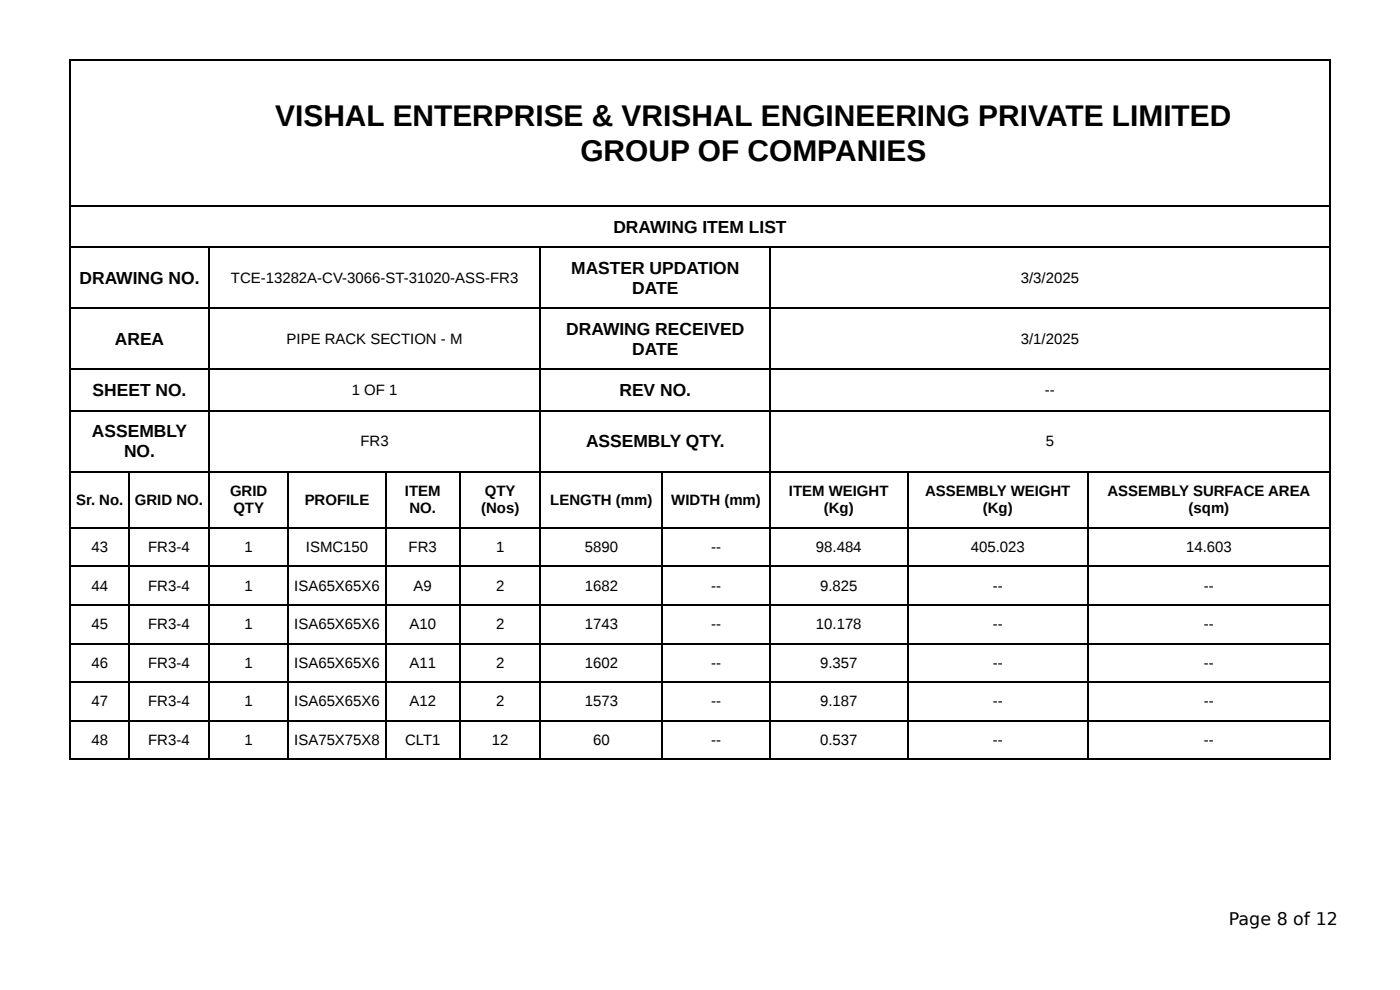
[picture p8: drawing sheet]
<svg xmlns="http://www.w3.org/2000/svg" width="297mm" height="210mm" viewBox="0 0 297 210" stroke-linecap="round" stroke-linejoin="round" font-family="sans-serif">
<defs><g id="words">
<g font-size="6.3">
<text x="58.5" y="26.7">VISHAL ENTERPRISE &amp; VRISHAL ENGINEERING PRIVATE LIMITED</text>
<text x="123.3" y="34.1">GROUP OF COMPANIES</text>
</g>
<g font-size="3.7">
<text x="130.3" y="49.5">DRAWING ITEM LIST</text>
<text x="121.3" y="58.2">MASTER UPDATION</text>
<text x="16.9" y="60.3">DRAWING NO.</text>
<text x="134.3" y="62.4">DATE</text>
<text x="120.3" y="71.2">DRAWING RECEIVED</text>
<text x="24.4" y="73.3">AREA</text>
<text x="134.3" y="75.4">DATE</text>
<text x="19.7" y="84.1">SHEET NO.</text>
<text x="131.6" y="84.1">REV NO.</text>
<text x="19.5" y="92.9">ASSEMBLY</text>
<text x="124.5" y="95">ASSEMBLY QTY.</text>
<text x="26.4" y="97.1">NO.</text>
<text x="261" y="196.3">Page 8 of 12</text>
</g>
<g font-size="3.2">
<text x="49" y="60.1">TCE-13282A-CV-3066-ST-31020-ASS-FR3</text>
<text x="216.8" y="60.1">3/3/2025</text>
<text x="60.9" y="73">PIPE RACK SECTION - M</text>
<text x="216.8" y="73">3/1/2025</text>
<text x="74.7" y="83.9">1 OF 1</text>
<text x="221.9" y="83.9">--</text>
<text x="76.6" y="94.7">FR3</text>
<text x="222.1" y="94.7">5</text>
<text x="16.2" y="107.2">Sr. No.</text>
<text x="28.6" y="107.2">GRID NO.</text>
<text x="48.9" y="105.3">GRID</text>
<text x="64.7" y="107.2">PROFILE</text>
<text x="86" y="105.3">ITEM</text>
<text x="103" y="105.3">QTY</text>
<text x="116.9" y="107.2">LENGTH (mm)</text>
<text x="142.6" y="107.2">WIDTH (mm)</text>
<text x="167.6" y="105.3">ITEM WEIGHT</text>
<text x="196.5" y="105.3">ASSEMBLY WEIGHT</text>
<text x="235.2" y="105.3">ASSEMBLY SURFACE AREA</text>
<text x="49.6" y="109">QTY</text>
<text x="87" y="109">NO.</text>
<text x="102.2" y="109">(Nos)</text>
<text x="175" y="109">(Kg)</text>
<text x="208.8" y="109">(Kg)</text>
<text x="252.5" y="109">(sqm)</text>
<text x="19.4" y="117.2">43</text>
<text x="31.5" y="117.2">FR3-4</text>
<text x="51.9" y="117.2">1</text>
<text x="65" y="117.2">ISMC150</text>
<text x="86.8" y="117.2">FR3</text>
<text x="105.4" y="117.2">1</text>
<text x="124.2" y="117.2">5890</text>
<text x="151" y="117.2">--</text>
<text x="173.3" y="117.2">98.484</text>
<text x="206.2" y="117.2">405.023</text>
<text x="251.9" y="117.2">14.603</text>
<text x="19.4" y="125.4">44</text>
<text x="31.5" y="125.4">FR3-4</text>
<text x="51.9" y="125.4">1</text>
<text x="62.5" y="125.4">ISA65X65X6</text>
<text x="87.8" y="125.4">A9</text>
<text x="105.4" y="125.4">2</text>
<text x="124.2" y="125.4">1682</text>
<text x="151" y="125.4">--</text>
<text x="174.2" y="125.4">9.825</text>
<text x="210.9" y="125.4">--</text>
<text x="255.7" y="125.4">--</text>
<text x="19.4" y="133.6">45</text>
<text x="31.5" y="133.6">FR3-4</text>
<text x="51.9" y="133.6">1</text>
<text x="62.5" y="133.6">ISA65X65X6</text>
<text x="87" y="133.6">A10</text>
<text x="105.4" y="133.6">2</text>
<text x="124.2" y="133.6">1743</text>
<text x="151" y="133.6">--</text>
<text x="173.3" y="133.6">10.178</text>
<text x="210.9" y="133.6">--</text>
<text x="255.7" y="133.6">--</text>
<text x="19.4" y="141.8">46</text>
<text x="31.5" y="141.8">FR3-4</text>
<text x="51.9" y="141.8">1</text>
<text x="62.5" y="141.8">ISA65X65X6</text>
<text x="87" y="141.8">A11</text>
<text x="105.4" y="141.8">2</text>
<text x="124.2" y="141.8">1602</text>
<text x="151" y="141.8">--</text>
<text x="174.2" y="141.8">9.357</text>
<text x="210.9" y="141.8">--</text>
<text x="255.7" y="141.8">--</text>
<text x="19.4" y="150">47</text>
<text x="31.5" y="150">FR3-4</text>
<text x="51.9" y="150">1</text>
<text x="62.5" y="150">ISA65X65X6</text>
<text x="87" y="150">A12</text>
<text x="105.4" y="150">2</text>
<text x="124.2" y="150">1573</text>
<text x="151" y="150">--</text>
<text x="174.2" y="150">9.187</text>
<text x="210.9" y="150">--</text>
<text x="255.7" y="150">--</text>
<text x="19.4" y="158.2">48</text>
<text x="31.5" y="158.2">FR3-4</text>
<text x="51.9" y="158.2">1</text>
<text x="62.5" y="158.2">ISA75X75X8</text>
<text x="86" y="158.2">CLT1</text>
<text x="104.5" y="158.2">12</text>
<text x="126" y="158.2">60</text>
<text x="151" y="158.2">--</text>
<text x="174.2" y="158.2">0.537</text>
<text x="210.9" y="158.2">--</text>
<text x="255.7" y="158.2">--</text>
</g>
</g></defs>
<g fill="none" stroke="#000" stroke-width=".26">
<path d="M14.8 12.8h267.8M14.9 12.7v148.7M282.4 12.7v148.7M14.8 43.8h267.8M14.8 52.5h267.8M44.3 52.7v108.7M114.7 52.7v108.7M163.6 52.7v108.7M14.8 65.5h267.8M14.8 78.4h267.8M14.8 87.2h267.8M14.8 100.1h267.8"/>
<path d="M14.8 112.1h267.8M27.4 100.3v61.1M61.3 100.3v61.1M81.9 100.3v61.1M97.8 100.3v61.1M140.6 100.3v61.1M192.7 100.3v61.1M231.1 100.3v61.1M14.8 120.3h267.8M14.8 128.5h267.8M14.8 136.7h267.8M14.8 144.9h267.8"/>
<path d="M14.8 153.1h267.8M14.8 161.3h267.8"/>
</g>
<use href="#words"/>
</svg>
